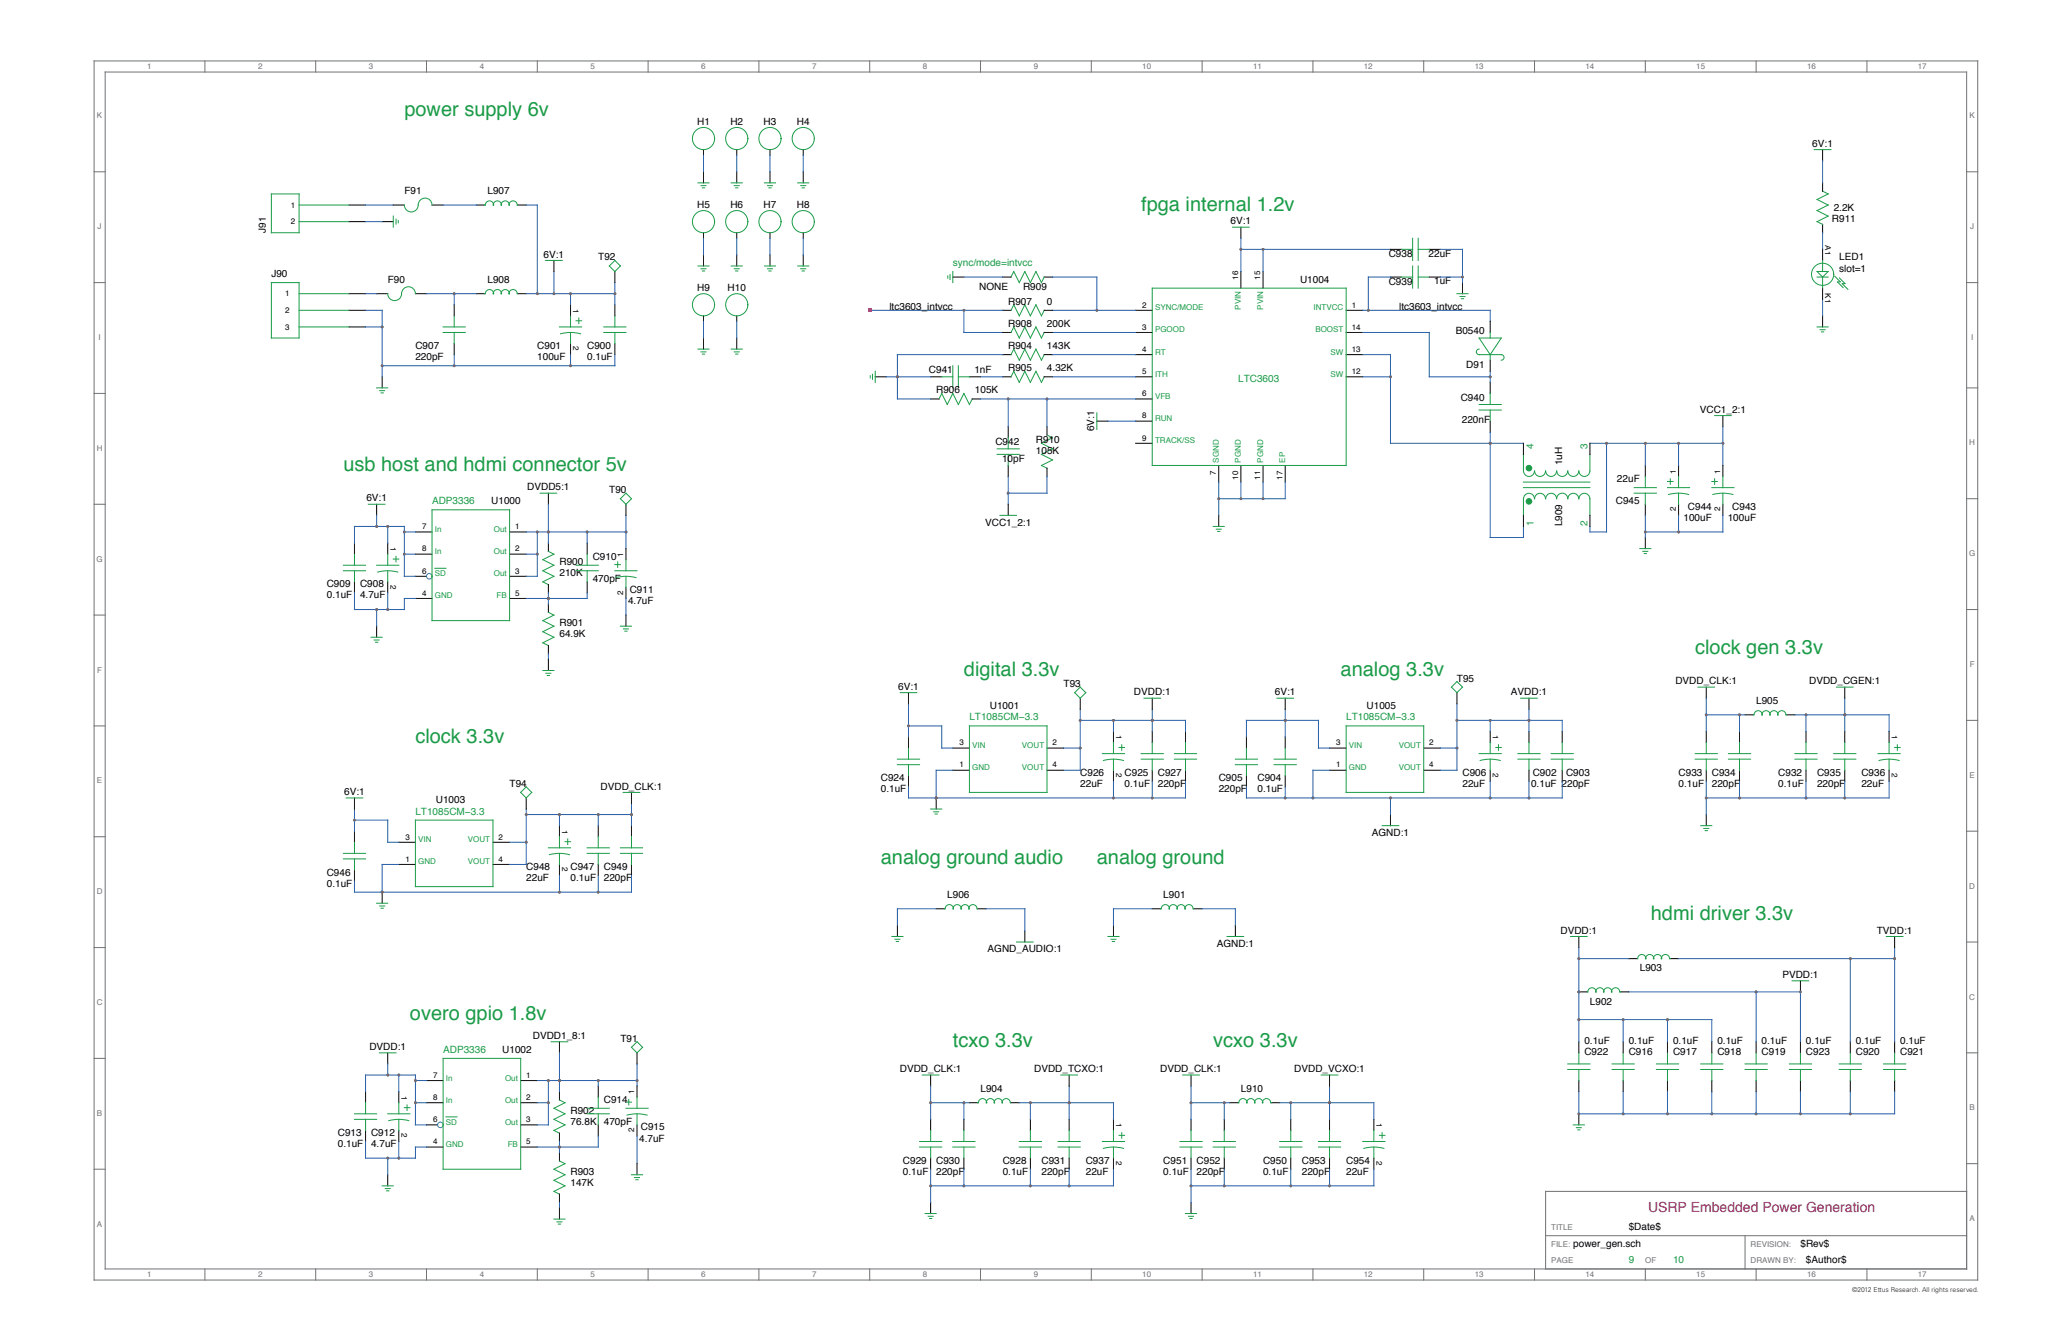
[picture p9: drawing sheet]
<svg xmlns="http://www.w3.org/2000/svg" width="432mm" height="279mm" viewBox="0 0 432 279" stroke-linecap="round" stroke-linejoin="round" font-family="sans-serif">
<defs><g id="words">
<g font-size="4.2" fill="#1a9b47">
<text x="84.3" y="24.2">power supply 6v</text>
<text x="237.8" y="43.9">fpga internal 1.2v</text>
<text x="71.6" y="98.1">usb host and hdmi connector 5v</text>
<text x="353.3" y="136.2">clock gen 3.3v</text>
<text x="200.9" y="140.9">digital 3.3v</text>
<text x="279.4" y="140.9">analog 3.3v</text>
<text x="86.6" y="154.7">clock 3.3v</text>
<text x="183.6" y="180.1">analog ground audio</text>
<text x="228.6" y="180.1">analog ground</text>
<text x="344" y="191.7">hdmi driver 3.3v</text>
<text x="85.4" y="212.4">overo gpio 1.8v</text>
<text x="198.6" y="218.2">tcxo 3.3v</text>
<text x="252.8" y="218.2">vcxo 3.3v</text>
</g>
<text font-size="2.9" fill="#ee1b29" x="343.4" y="252.5">USRP Embedded Power Generation</text>
<g font-size="2.1" fill="#000101">
<text x="145.3" y="25.9">H1</text>
<text x="152.2" y="25.9">H2</text>
<text x="159.1" y="25.9">H3</text>
<text x="166.1" y="25.9">H4</text>
<text x="377.7" y="30.6">6V:1</text>
<text x="84.3" y="40.4">F91</text>
<text x="101.6" y="40.4">L907</text>
<text x="145.3" y="43.3">H5</text>
<text x="152.2" y="43.3">H6</text>
<text x="159.1" y="43.3">H7</text>
<text x="166.1" y="43.3">H8</text>
<text x="256.5" y="46.8">6V:1</text>
<text x="381.8" y="46.2">R911</text>
<text x="382.1" y="43.9">2.2K</text>
<text x="55.4" y="48.5" transform="rotate(-90 55.4 48.5)">J91</text>
<text x="113.3" y="53.7">6V:1</text>
<text x="289.4" y="53.5">C938</text>
<text x="297.7" y="53.5">22uF</text>
<text x="56.6" y="57.7">J90</text>
<text x="80.8" y="58.9">F90</text>
<text x="101.6" y="58.9">L908</text>
<text x="124.7" y="54.3">T92</text>
<text x="270.9" y="58.9">U1004</text>
<text x="289.4" y="59.3">C939</text>
<text x="298.9" y="59.3">1uF</text>
<text x="383.3" y="54.3">LED1</text>
<text x="383.3" y="56.6">slot=1</text>
<text x="145.3" y="60.6">H9</text>
<text x="151.6" y="60.6">H10</text>
<text x="185.4" y="64.7">ltc3603_intvcc</text>
<text x="204.1" y="60.4">NONE</text>
<text x="210.1" y="63.5">R907</text>
<text x="213.2" y="60.4">R909</text>
<text x="218.2" y="63.5">0</text>
<text x="291.6" y="64.7">ltc3603_intvcc</text>
<text x="210.1" y="68.1">R908</text>
<text x="218.2" y="68.1">200K</text>
<text x="303.4" y="69.6">B0540</text>
<text x="86.6" y="72.7">C907</text>
<text x="86.6" y="75">220pF</text>
<text x="112" y="72.7">C901</text>
<text x="112" y="75">100uF</text>
<text x="122.4" y="72.7">C900</text>
<text x="122.4" y="75">0.1uF</text>
<text x="193.6" y="77.7">C941</text>
<text x="203.1" y="77.7">1nF</text>
<text x="210.1" y="72.7">R904</text>
<text x="210.1" y="77.4">R905</text>
<text x="218.2" y="72.7">143K</text>
<text x="218.2" y="77.4">4.32K</text>
<text x="305.6" y="76.6">D91</text>
<text x="195.1" y="82">R906</text>
<text x="203.2" y="82">105K</text>
<text x="304.4" y="83.5">C940</text>
<text x="228" y="89.9" transform="rotate(-90 228 89.9)">6V:1</text>
<text x="304.6" y="88.1">220nF</text>
<text x="354.2" y="86">VCC1_2:1</text>
<text x="207.4" y="92.8">C942</text>
<text x="215.9" y="92.4">R910</text>
<text x="215.9" y="94.7">105K</text>
<text x="208.8" y="96.2">10pF</text>
<text x="325.6" y="97" transform="rotate(-90 325.6 97)">1uH</text>
<text x="337" y="100.4">22uF</text>
<text x="76.3" y="104.5">6V:1</text>
<text x="102.4" y="105.1">U1000</text>
<text x="109.9" y="102.2">DVDD5:1</text>
<text x="127" y="102.8">T90</text>
<text x="336.7" y="105.1">C945</text>
<text x="351.8" y="106.2">C944</text>
<text x="361" y="106.2">C943</text>
<text x="205.3" y="109.5">VCC1_2:1</text>
<text x="325.6" y="109.7" transform="rotate(-90 325.6 109.7)">L909</text>
<text x="350.8" y="108.5">100uF</text>
<text x="360.1" y="108.5">100uF</text>
<text x="116.6" y="117.8">R900</text>
<text x="123.5" y="116.6">C910</text>
<text x="68.1" y="122.4">C909</text>
<text x="68.1" y="124.7">0.1uF</text>
<text x="75" y="122.4">C908</text>
<text x="75" y="124.7">4.7uF</text>
<text x="116.6" y="120.1">210K</text>
<text x="123.5" y="121.2">470pF</text>
<text x="130.9" y="125.8">4.7uF</text>
<text x="131.2" y="123.5">C911</text>
<text x="116.6" y="130.5">R901</text>
<text x="116.6" y="132.8">64.9K</text>
<text x="187.2" y="143.7">6V:1</text>
<text x="221.7" y="143.2">T93</text>
<text x="303.6" y="142">T95</text>
<text x="349.2" y="142.6">DVDD_CLK:1</text>
<text x="377" y="142.6">DVDD_CGEN:1</text>
<text x="206.3" y="147.8">U1001</text>
<text x="236.3" y="144.9">DVDD:1</text>
<text x="265.7" y="144.9">6V:1</text>
<text x="284.8" y="147.8">U1005</text>
<text x="314.9" y="144.9">AVDD:1</text>
<text x="366" y="146.6">L905</text>
<text x="225.1" y="161.6">C926</text>
<text x="234.4" y="161.6">C925</text>
<text x="241.3" y="161.6">C927</text>
<text x="304.8" y="161.6">C906</text>
<text x="319.4" y="161.6">C902</text>
<text x="326.4" y="161.6">C903</text>
<text x="349.8" y="161.6">C933</text>
<text x="356.7" y="161.6">C934</text>
<text x="370.6" y="161.6">C932</text>
<text x="378.7" y="161.6">C935</text>
<text x="387.9" y="161.6">C936</text>
<text x="71.7" y="165.7">6V:1</text>
<text x="90.8" y="167.4">U1003</text>
<text x="106.2" y="163.9">T94</text>
<text x="125.2" y="164.5">DVDD_CLK:1</text>
<text x="183.6" y="162.8">C924</text>
<text x="183.6" y="165.1">0.1uF</text>
<text x="225.1" y="163.9">22uF</text>
<text x="234.4" y="163.9">0.1uF</text>
<text x="241.3" y="163.9">220pF</text>
<text x="254" y="162.8">C905</text>
<text x="254" y="165.1">220pF</text>
<text x="262.1" y="162.8">C904</text>
<text x="262.1" y="165.1">0.1uF</text>
<text x="304.8" y="163.9">22uF</text>
<text x="319.1" y="163.9">0.1uF 220pF</text>
<text x="349.8" y="163.9">0.1uF</text>
<text x="356.7" y="163.9">220pF</text>
<text x="370.6" y="163.9">0.1uF</text>
<text x="378.7" y="163.9">220pF</text>
<text x="387.9" y="163.9">22uF</text>
<text x="285.9" y="174.1">AGND:1</text>
<text x="68.1" y="182.4">C946</text>
<text x="68.1" y="184.7">0.1uF</text>
<text x="109.7" y="181.3">C948</text>
<text x="109.7" y="183.6">22uF</text>
<text x="118.9" y="181.3">C947</text>
<text x="118.9" y="183.6">0.1uF</text>
<text x="125.8" y="181.3">C949</text>
<text x="125.8" y="183.6">220pF</text>
<text x="197.4" y="187">L906</text>
<text x="242.4" y="187">L901</text>
<text x="253.6" y="197.3">AGND:1</text>
<text x="325.2" y="194.5">DVDD:1</text>
<text x="391.1" y="194.5">TVDD:1</text>
<text x="205.8" y="198.4">AGND_AUDIO:1</text>
<text x="341.7" y="202.4">L903</text>
<text x="371.4" y="203.8">PVDD:1</text>
<text x="331.3" y="209.3">L902</text>
<text x="77" y="218.8">DVDD:1</text>
<text x="104.7" y="219.4">U1002</text>
<text x="111" y="216.5">DVDD1_8:1</text>
<text x="129.3" y="217.1">T91</text>
<text x="330.2" y="219.8">C922</text>
<text x="330.2" y="217.4">0.1uF</text>
<text x="339.4" y="219.8">C916</text>
<text x="339.4" y="217.4">0.1uF</text>
<text x="348.7" y="219.8">C917</text>
<text x="348.7" y="217.4">0.1uF</text>
<text x="357.9" y="219.8">C918</text>
<text x="357.9" y="217.4">0.1uF</text>
<text x="367.1" y="219.8">C919</text>
<text x="367.1" y="217.4">0.1uF</text>
<text x="376.4" y="219.8">C923</text>
<text x="376.4" y="217.4">0.1uF</text>
<text x="386.8" y="219.8">C920</text>
<text x="386.8" y="217.4">0.1uF</text>
<text x="396" y="219.8">C921</text>
<text x="396" y="217.4">0.1uF</text>
<text x="187.5" y="223.4">DVDD_CLK:1</text>
<text x="204.3" y="227.4">L904</text>
<text x="215.5" y="223.4">DVDD_TCXO:1</text>
<text x="241.8" y="223.4">DVDD_CLK:1</text>
<text x="258.6" y="227.4">L910</text>
<text x="269.7" y="223.4">DVDD_VCXO:1</text>
<text x="118.9" y="232.1">R902</text>
<text x="125.8" y="229.8">C914</text>
<text x="70.4" y="236.7">C913</text>
<text x="70.4" y="239">0.1uF</text>
<text x="77.3" y="236.7">C912</text>
<text x="77.3" y="239">4.7uF</text>
<text x="118.9" y="234.4">76.8K</text>
<text x="125.8" y="234.4">470pF</text>
<text x="133.2" y="237.8">4.7uF</text>
<text x="133.5" y="235.5">C915</text>
<text x="118.9" y="244.8">R903</text>
<text x="188.2" y="242.5">C929</text>
<text x="188.2" y="244.8">0.1uF</text>
<text x="195.1" y="242.5">C930</text>
<text x="195.1" y="244.8">220pF</text>
<text x="209" y="242.5">C928</text>
<text x="209" y="244.8">0.1uF</text>
<text x="217" y="242.5">C931</text>
<text x="217" y="244.8">220pF</text>
<text x="226.3" y="242.5">C937</text>
<text x="226.3" y="244.8">22uF</text>
<text x="242.4" y="242.5">C951</text>
<text x="242.4" y="244.8">0.1uF</text>
<text x="249.4" y="242.5">C952</text>
<text x="249.4" y="244.8">220pF</text>
<text x="263.2" y="242.5">C950</text>
<text x="263.2" y="244.8">0.1uF</text>
<text x="271.3" y="242.5">C953</text>
<text x="271.3" y="244.8">220pF</text>
<text x="280.5" y="242.5">C954</text>
<text x="280.5" y="244.8">22uF</text>
<text x="118.9" y="247.1">147K</text>
<text x="339.4" y="256.3">$Date$</text>
<text x="327.9" y="259.8">power_gen.sch</text>
<text x="375.2" y="259.8">$Rev$</text>
<text x="376.4" y="263.2">$Author$</text>
</g>
<g font-size="2.1" fill="#1a9b47">
<text x="198.6" y="55.4">sync/mode=intvcc</text>
<text x="258" y="79.7">LTC3603</text>
<text x="319.6" y="93.6" transform="rotate(-90 319.6 93.6)">4</text>
<text x="330.8" y="93.6" transform="rotate(-90 330.8 93.6)">3</text>
<text x="90" y="105.1">ADP3336</text>
<text x="319.6" y="109.6" transform="rotate(-90 319.6 109.6)">1</text>
<text x="330.8" y="109.6" transform="rotate(-90 330.8 109.6)">2</text>
<text x="202" y="150.1">LT1085CM−3.3</text>
<text x="280.5" y="150.1">LT1085CM−3.3</text>
<text x="86.6" y="169.7">LT1085CM−3.3</text>
<text x="92.3" y="219.4">ADP3336</text>
<text x="339.4" y="263.2">9</text>
<text x="348.7" y="263.2">10</text>
</g>
<g font-size="1.7" fill="#6e7374">
<text x="30.7" y="14.3">1</text>
<text x="53.8" y="14.3">2</text>
<text x="76.9" y="14.3">3</text>
<text x="100" y="14.3">4</text>
<text x="123.1" y="14.3">5</text>
<text x="146.1" y="14.3">6</text>
<text x="169.2" y="14.3">7</text>
<text x="192.3" y="14.3">8</text>
<text x="215.4" y="14.3">9</text>
<text x="238" y="14.3">10</text>
<text x="261.1" y="14.3">11</text>
<text x="284.2" y="14.3">12</text>
<text x="307.3" y="14.3">13</text>
<text x="330.4" y="14.3">14</text>
<text x="353.5" y="14.3">15</text>
<text x="376.6" y="14.3">16</text>
<text x="399.7" y="14.3">17</text>
<text x="20.2" y="24.7">K</text>
<text x="410.4" y="24.7">K</text>
<text x="20.3" y="47.8">J</text>
<text x="410.6" y="47.8">J</text>
<text x="20.5" y="70.9">I</text>
<text x="410.8" y="70.9">I</text>
<text x="20.2" y="94">H</text>
<text x="410.4" y="92.8">H</text>
<text x="20.1" y="117.1">G</text>
<text x="410.4" y="115.9">G</text>
<text x="20.3" y="140.1">F</text>
<text x="410.5" y="139">F</text>
<text x="20.2" y="163.2">E</text>
<text x="410.4" y="162.1">E</text>
<text x="410.4" y="185.2">D</text>
<text x="20.2" y="186.3">D</text>
<text x="20.2" y="209.4">C</text>
<text x="410.4" y="208.3">C</text>
<text x="20.2" y="232.5">B</text>
<text x="410.4" y="231.4">B</text>
<text x="20.2" y="255.6">A</text>
<text x="323.3" y="256.3">TITLE</text>
<text x="410.4" y="254.4">A</text>
<text x="323.3" y="259.8">FILE:</text>
<text x="323.3" y="263.2">PAGE</text>
<text x="342.9" y="263.2">OF</text>
<text x="364.8" y="259.8">REVISION:</text>
<text x="364.8" y="263.2">DRAWN BY:</text>
<text x="30.7" y="266">1</text>
<text x="53.8" y="266">2</text>
<text x="76.9" y="266">3</text>
<text x="100" y="266">4</text>
<text x="123.1" y="266">5</text>
<text x="146.1" y="266">6</text>
<text x="169.2" y="266">7</text>
<text x="192.3" y="266">8</text>
<text x="215.4" y="266">9</text>
<text x="238" y="266">10</text>
<text x="261.1" y="266">11</text>
<text x="284.2" y="266">12</text>
<text x="307.3" y="266">13</text>
<text x="330.4" y="266">14</text>
<text x="353.5" y="266">15</text>
<text x="376.6" y="266">16</text>
<text x="399.7" y="266">17</text>
</g>
<g font-size="1.7" fill="#000101">
<text x="60.6" y="46.8">2</text>
<text x="60.6" y="43.3">1</text>
<text x="380.3" y="51.1" transform="rotate(90 380.3 51.1)">A1</text>
<text x="258" y="58.3" transform="rotate(-90 258 58.3)">16</text>
<text x="262.6" y="58.3" transform="rotate(-90 262.6 58.3)">15</text>
<text x="59.4" y="65.2">2</text>
<text x="59.4" y="61.8">1</text>
<text x="119.5" y="64.3" transform="rotate(90 119.5 64.3)">1</text>
<text x="238" y="64.1">2</text>
<text x="281.7" y="64.1">1</text>
<text x="380.3" y="61.1" transform="rotate(90 380.3 61.1)">K1</text>
<text x="59.4" y="68.7">3</text>
<text x="238" y="68.7">3</text>
<text x="281.7" y="68.7">14</text>
<text x="119.5" y="72.2" transform="rotate(90 119.5 72.2)">2</text>
<text x="238" y="73.3">4</text>
<text x="238" y="77.9">5</text>
<text x="281.7" y="73.3">13</text>
<text x="281.7" y="77.9">12</text>
<text x="238" y="82.6">6</text>
<text x="238" y="87.2">8</text>
<text x="238" y="91.8">9</text>
<text x="253.4" y="99.1" transform="rotate(-90 253.4 99.1)">7</text>
<text x="258" y="100" transform="rotate(-90 258 100)">10</text>
<text x="262.6" y="100" transform="rotate(-90 262.6 100)">11</text>
<text x="267.3" y="100" transform="rotate(-90 267.3 100)">17</text>
<text x="349.2" y="98.7" transform="rotate(-90 349.2 98.7)">1</text>
<text x="358.5" y="98.7" transform="rotate(-90 358.5 98.7)">1</text>
<text x="349.2" y="106.6" transform="rotate(-90 349.2 106.6)">2</text>
<text x="358.5" y="106.6" transform="rotate(-90 358.5 106.6)">2</text>
<text x="81.4" y="114" transform="rotate(90 81.4 114)">1</text>
<text x="88" y="110.3">7</text>
<text x="107.4" y="110.3">1</text>
<text x="88" y="114.9">8</text>
<text x="88" y="119.5">6</text>
<text x="107.4" y="114.9">2</text>
<text x="107.4" y="119.5">3</text>
<text x="129.9" y="116" transform="rotate(-90 129.9 116)">1</text>
<text x="81.4" y="121.8" transform="rotate(90 81.4 121.8)">2</text>
<text x="88" y="124.1">4</text>
<text x="107.4" y="124.1">5</text>
<text x="129.9" y="123.9" transform="rotate(-90 129.9 123.9)">2</text>
<text x="199.9" y="155.3">3</text>
<text x="219.3" y="155.3">2</text>
<text x="232.6" y="153.2" transform="rotate(90 232.6 153.2)">1</text>
<text x="278.5" y="155.3">3</text>
<text x="297.9" y="155.3">2</text>
<text x="311.1" y="153.2" transform="rotate(90 311.1 153.2)">1</text>
<text x="394.3" y="153.2" transform="rotate(90 394.3 153.2)">1</text>
<text x="199.9" y="159.9">1</text>
<text x="219.3" y="159.9">4</text>
<text x="232.6" y="161.1" transform="rotate(90 232.6 161.1)">2</text>
<text x="278.5" y="159.9">1</text>
<text x="297.9" y="159.9">4</text>
<text x="311.1" y="161.1" transform="rotate(90 311.1 161.1)">2</text>
<text x="394.3" y="161.1" transform="rotate(90 394.3 161.1)">2</text>
<text x="117.2" y="172.8" transform="rotate(90 117.2 172.8)">1</text>
<text x="84.5" y="174.9">3</text>
<text x="84.5" y="179.5">1</text>
<text x="103.9" y="174.9">2</text>
<text x="103.9" y="179.5">4</text>
<text x="117.2" y="180.7" transform="rotate(90 117.2 180.7)">2</text>
<text x="90.3" y="224.6">7</text>
<text x="109.7" y="224.6">1</text>
<text x="83.7" y="228.3" transform="rotate(90 83.7 228.3)">1</text>
<text x="90.3" y="229.2">8</text>
<text x="90.3" y="233.8">6</text>
<text x="109.7" y="229.2">2</text>
<text x="109.7" y="233.8">3</text>
<text x="132.2" y="228" transform="rotate(-90 132.2 228)">1</text>
<text x="83.7" y="236.1" transform="rotate(90 83.7 236.1)">2</text>
<text x="90.3" y="238.4">4</text>
<text x="109.7" y="238.4">5</text>
<text x="132.2" y="235.9" transform="rotate(-90 132.2 235.9)">2</text>
<text x="232.6" y="234" transform="rotate(90 232.6 234)">1</text>
<text x="286.9" y="234" transform="rotate(90 286.9 234)">1</text>
<text x="232.6" y="241.9" transform="rotate(90 232.6 241.9)">2</text>
<text x="286.9" y="241.9" transform="rotate(90 286.9 241.9)">2</text>
</g>
<g font-size="1.7" fill="#1a9b47">
<text x="240.7" y="64.7">SYNC/MODE</text>
<text x="258.6" y="64.5" transform="rotate(-90 258.6 64.5)">PVIN</text>
<text x="263.2" y="64.5" transform="rotate(-90 263.2 64.5)">PVIN</text>
<text x="273.8" y="64.7">INTVCC</text>
<text x="240.7" y="69.3">PGOOD</text>
<text x="274.1" y="69.3">BOOST</text>
<text x="240.7" y="73.9">RT</text>
<text x="277.3" y="73.9">SW</text>
<text x="240.7" y="78.5">ITH</text>
<text x="240.7" y="83.1">VFB</text>
<text x="277.3" y="78.5">SW</text>
<text x="240.7" y="87.7">RUN</text>
<text x="240.7" y="92.4">TRACK/SS</text>
<text x="254" y="96.4" transform="rotate(-90 254 96.4)">SGND</text>
<text x="258.6" y="96.4" transform="rotate(-90 258.6 96.4)">PGND</text>
<text x="263.2" y="96.4" transform="rotate(-90 263.2 96.4)">PGND</text>
<text x="267.8" y="96.4" transform="rotate(-90 267.8 96.4)">EP</text>
<text x="90.6" y="110.8">In</text>
<text x="102.9" y="110.8">Out</text>
<text x="90.6" y="115.5">In</text>
<text x="102.9" y="115.5">Out</text>
<text x="90.6" y="124.7">GND</text>
<text x="90.6" y="120.1">SD</text>
<text x="102.9" y="120.1">Out</text>
<text x="103.5" y="124.7">FB</text>
<text x="202.6" y="155.9">VIN</text>
<text x="213" y="155.9">VOUT</text>
<text x="281.1" y="155.9">VIN</text>
<text x="291.5" y="155.9">VOUT</text>
<text x="202.6" y="160.5">GND</text>
<text x="213" y="160.5">VOUT</text>
<text x="281.1" y="160.5">GND</text>
<text x="291.5" y="160.5">VOUT</text>
<text x="87.1" y="175.5">VIN</text>
<text x="97.5" y="175.5">VOUT</text>
<text x="87.1" y="180.1">GND</text>
<text x="97.5" y="180.1">VOUT</text>
<text x="92.9" y="225.1">In</text>
<text x="105.2" y="225.1">Out</text>
<text x="92.9" y="229.8">In</text>
<text x="105.2" y="229.8">Out</text>
<text x="92.9" y="239">GND</text>
<text x="92.9" y="234.4">SD</text>
<text x="105.2" y="234.4">Out</text>
<text x="105.8" y="239">FB</text>
</g>
<text font-size="1.4" fill="#231f20" x="386" y="269.1">©2012 Ettus Research. All rights reserved.</text>
</g></defs>
<g fill="none" stroke="#000101" stroke-width=".21">
<path d="M115.4 54.3v2.3M72.7 64.7h3.5M72.7 61.2h3.5M72.7 68.1h3.5M78.5 61.2h2.3M79.6 78.5v2.3M86.6 61.2h2.3M94.7 63.5v2.3M94.7 71.6v2.3M118.9 63.5v2.3M118.9 71.6v2.3M128.1 63.5v2.3"/>
<path d="M128.1 71.6v2.3M73.9 113.1v2.4M78.5 105.1v2.3M80.8 113.1v2.4M86.6 110.8h3.4M86.6 115.5h3.4M106.2 110.8h3.5M106.2 115.5h3.5M114.3 102.8v2.3M114.3 113.1v1.8M122.4 113.1v2.4M130.4 114.3v2.3"/>
<path d="M73.9 121.2v2.3M78.5 130.5v2.3M80.8 121.2v2.3M86.6 120.1h2.3M86.6 124.7h3.4M106.2 120.1h3.5M106.2 124.7h3.5M114.3 121.8v1.7M114.3 125.8v1.8M114.3 134.5v1.7M114.3 137.4v2.3M122.4 121.2v2.3"/>
<path d="M130.4 122.4v2.3M130.4 128.2v2.3M259.8 153.6v2.3M267.8 153.6v2.3M310.6 152.4v2.3M318.6 145.5v2.3M318.6 152.4v2.3M325.6 152.4v2.3M259.8 161.6v2.3M267.8 161.6v2.3M310.6 160.5v2.3M318.6 160.5v2.3"/>
<path d="M325.6 160.5v2.3M232 192.8v2.3M240.1 189.3h1.8M248.8 189.3h1.7M257.4 192.8v2.3M329 195.1v2.3M80.8 219.4v2.3M116.6 217.1v2.3M329 206.7h1.8M329 217.1v2.3M337.7 206.7h1.7M338.3 217.1v2.3"/>
<path d="M347.5 217.1v2.3M356.7 217.1v2.3M366 217.1v2.3M385.6 217.1v2.3M394.8 217.1v2.3M76.2 227.4v2.4M76.2 235.5v2.3M83.1 227.4v2.4M83.1 235.5v2.3M88.9 225.1h3.4M88.9 229.8h3.4M88.9 239h3.4"/>
<path d="M88.9 234.4h2.3M108.5 225.1h3.5M108.5 229.8h3.5M108.5 234.4h3.5M108.5 239h3.5M116.6 227.4v1.8M116.6 236.1v1.7M124.7 226.3v2.3M124.7 234.4v2.3M132.8 226.3v2.3M132.8 234.4v2.3M329 225.1v2.3"/>
<path d="M338.3 225.1v2.3M347.5 225.1v2.3M356.7 225.1v2.3M366 225.1v2.3M385.6 225.1v2.3M394.8 225.1v2.3M80.8 244.8v2.3M116.6 240.1v1.8M116.6 248.8v1.7M116.6 251.7v2.3M132.8 242.5v2.3"/>
</g>
<g fill="none" stroke="#1a9b47" stroke-width=".21">
<path d="M56.6 58.9h5.7v11.5h-5.7zM113.7 54.3h3.5M62.3 61.2h10.4M62.3 64.7h10.4M62.3 68.1h10.4M80.8 61.2a1.44 1.44 0 0 0 1.4 1.4 1.44 1.44 0 0 0 1.5-1.4 1.44 1.44 0 0 1 1.4-1.5 1.44 1.44 0 0 1 1.5 1.5M92.3 68.1h4.7M92.3 69.3h4.7M94.7 65.8v2.3M94.7 69.3v2.3M116.6 68.1h4.6M116.8 69.5a8.1 8.1 0 0 1 4.2 0"/>
<path d="M118.9 65.8v2.3M118.9 69.3v2.3M120.1 66.8h1.1M120.6 66.3v1.1M125.8 68.1h4.6M125.8 69.3h4.6M128.1 65.8v2.3M128.1 69.3v2.3M78.5 80.8h2.3M79.1 81.4h1.1M79.4 81.9h.5M71.6 117.8h4.6"/>
<path d="M71.6 118.9h4.6M73.9 115.5v2.3M73.9 118.9v2.3M76.8 105.1h3.4M78.5 117.8h4.6M78.7 119.2a8.1 8.1 0 0 1 4.2 0M80.8 115.5v2.3M80.8 118.9v2.3M82 116.5h1.1M82.5 115.9v1.2M90 106.2h16.2v23.1h-16.2zM90.6 118.4h2.3"/>
<path d="M112.5 102.8h3.5M114.3 114.9l1.1 .6-2.3 1.1 2.3 1.2-2.3 1.1 2.3 1.2-2.3 1.1 1.2 .6M120.1 117.8h4.6M120.1 118.9h4.6M122.4 115.5v2.3M122.4 118.9v2.3M128.1 118.9h4.7M128.1 117.6h1.2M128.7 117.1v1.1M130.4 116.6v2.3M77.3 132.8h2.3M78 133.3h1"/>
<path d="M78.3 133.8h.4M113.1 139.7h2.3M114.3 127.6l1.1 .6-2.3 1.1 2.3 1.2-2.3 1.1 2.3 1.2-2.3 1.1 1.2 .6M128.4 120.3a8.1 8.1 0 0 1 4.1 0M129.3 130.5h2.3M129.9 131h1.1M130.2 131.5h.5M130.4 120.1v2.3M113.8 140.3h1M114.1 140.7h.4M257.4 158.2h4.7M257.4 159.3h4.7"/>
<path d="M259.8 155.9v2.3M259.8 159.3v2.3M265.5 158.2h4.6M265.5 159.3h4.6M267.8 155.9v2.3M267.8 159.3v2.3M308.2 157h4.7M308.5 158.4a8.1 8.1 0 0 1 4.1 0M310.6 154.7v2.3M310.6 158.2v2.3M311.7 155.7h1.2M312.3 155.2v1.1"/>
<path d="M316.3 157h4.6M316.3 158.2h4.6M316.9 145.5h3.5M318.6 154.7v2.3M318.6 158.2v2.3M323.3 157h4.6M323.3 158.2h4.6M325.6 154.7v2.3M325.6 158.2v2.3M230.9 195.1h2.3M231.5 195.7h1.1M231.8 196.2h.5"/>
<path d="M241.9 189.3h.1a.84 .84 0 0 1 .9-.8 .84 .84 0 0 1 .8 .9 .82 .82 0 0 1 .8-.9 .82 .82 0 0 1 .8 .9 .82 .82 0 0 1 .8-.9 .82 .82 0 0 1 .9 .9 .84 .84 0 0 1 .8-.9 .84 .84 0 0 1 .8 .8h.2M255.7 195.1h3.5M327.3 195.1h3.5M79.1 219.4h3.4M114.9 217.1h3.4M329 219.4v2.3M330.8 206.7h.1a.84 .84 0 0 1 .9-.9 .84 .84 0 0 1 .8 .9 .82 .82 0 0 1 .8-.9 .82 .82 0 0 1 .8 .9 .82 .82 0 0 1 .8-.9 .82 .82 0 0 1 .9 .9 .85 .85 0 0 1 .8-.9 .85 .85 0 0 1 .8 .9h.2M338.3 219.4v2.3M347.5 219.4v2.3M356.7 219.4v2.3M366 219.4v2.3M385.6 219.4v2.3"/>
<path d="M394.8 219.4v2.3M73.9 232.1h4.6M73.9 233.2h4.6M76.2 229.8v2.3M76.2 233.2v2.3M80.8 232.1h4.6M81 233.5a8.1 8.1 0 0 1 4.2 0M83.1 229.8v2.3M83.1 233.2v2.3M84.3 230.8h1.1M84.8 230.2v1.2M92.3 220.5h16.2v23.1h-16.2z"/>
<path d="M92.9 232.7h2.3M116.6 229.2l1.1 .6-2.3 1.1 2.3 1.2-2.3 1.1 2.3 1.2-2.3 1.1 1.2 .6M122.4 232.1h4.6M122.4 230.9h4.6M124.7 228.6v2.3M124.7 232.1v2.3M130.4 229.6h1.2M130.4 230.9h4.7M130.7 232.3a8.1 8.1 0 0 1 4.1 0M131 229.1v1.1M132.8 228.6v2.3M132.8 232.1v2.3"/>
<path d="M326.7 222.8h4.6M326.7 221.7h4.6M329 222.8v2.3M336 222.8h4.6M336 221.7h4.6M338.3 222.8v2.3M345.2 222.8h4.6M345.2 221.7h4.6M347.5 222.8v2.3M354.4 222.8h4.6M354.4 221.7h4.6M356.7 222.8v2.3"/>
<path d="M363.7 222.8h4.6M363.7 221.7h4.6M366 222.8v2.3M383.3 222.8h4.6M383.3 221.7h4.6M385.6 222.8v2.3M392.5 222.8h4.6M392.5 221.7h4.6M394.8 222.8v2.3M79.6 247.1h2.4M80.3 247.6h1M80.6 248.1h.4"/>
<path d="M115.4 254h2.3M116.1 254.6h1M116.4 255h.4M116.6 241.9l1.1 .6-2.3 1.1 2.3 1.2-2.3 1.1 2.3 1.2-2.3 1.1 1.2 .6M131.6 244.8h2.3M132.2 245.3h1.1M132.5 245.8h.5"/>
</g>
<g fill="none" stroke="#255dab" stroke-width=".21">
<path d="M115.4 56.6v4.6M128.1 58.9v4.6M76.2 64.7h3.4v13.8M76.2 68.1h3.4M94.7 61.2v2.3M94.7 73.9v2.3M118.9 61.2v2.3M118.9 73.9v2.3M128.1 73.9v2.3h-48.5M73.9 113.1v-3.4h10.4v10.4h2.3M78.5 107.4v2.3M80.8 109.7v3.4"/>
<path d="M84.3 115.5h2.3M84.3 110.8h2.3M109.7 110.8h20.7M109.7 115.5h2.3M112 110.8v9.3h-2.3M114.3 105.1v8M130.4 107.4v6.9M73.9 123.5v3.5h10.4v-2.3h2.3M78.5 127v3.5M80.8 123.5v3.5M114.3 123.5v2.3M114.3 136.2v1.2"/>
<path d="M122.4 123.5v1.2h-12.7M130.4 124.7v3.5M232 189.3h8.1M250.5 189.3h6.9v3.5M116.6 219.4v8M76.2 227.4v-3.4h10.4v10.4h2.3M76.2 237.8v3.5h10.4v-2.3h2.3M80.8 221.7v2.3M83.1 224v3.4M83.1 237.8v3.5M86.6 229.8h2.3M86.6 225.1h2.3"/>
<path d="M112 229.8h2.3M112 225.1h20.8M114.3 225.1v9.3h-2.3M116.6 237.8v2.3M124.7 236.7v2.3h-12.7M132.8 221.7v4.6M132.8 236.7v5.8M329 227.4v4.7h65.8v-4.7M338.3 227.4v4.7M347.5 227.4v4.7M356.7 227.4v4.7M366 227.4v4.7"/>
<path d="M385.6 227.4v4.7M80.8 241.3v3.5M116.6 250.5v1.2"/>
</g>
<g fill="none" stroke="#6e7374" stroke-width=".21">
<path d="M19.6 12.7h392.6v254h-392.6zM21.9 15h387.9v249.4h-387.9zM42.7 12.7v2.3M65.8 12.7v2.3M88.9 12.7v2.3M112 12.7v2.3M135.1 12.7v2.3M158.2 12.7v2.3M181.2 12.7v2.3M204.3 12.7v2.3M227.4 12.7v2.3M250.5 12.7v2.3"/>
<path d="M273.6 12.7v2.3M296.7 12.7v2.3M319.8 12.7v2.3M342.9 12.7v2.3M366 12.7v2.3M389.1 12.7v2.3M19.6 35.8h2.3M409.8 35.8h2.4M19.6 58.9h2.3M409.8 58.9h2.4M19.6 82h2.3M409.8 80.8h2.4"/>
<path d="M19.6 105.1h2.3M409.8 103.9h2.4M19.6 128.2h2.3M409.8 127h2.4M19.6 151.2h2.3M409.8 150.1h2.4M19.6 174.3h2.3M409.8 173.2h2.4M19.6 197.4h2.3M409.8 196.3h2.4M409.8 219.4h2.4M19.6 220.5h2.3"/>
<path d="M19.6 243.6h2.3M322.1 257.5h87.7M363.7 257.5v6.9M409.8 242.5h2.4M409.8 248.2h-87.7v16.2M42.7 264.4v2.3M65.8 264.4v2.3M88.9 264.4v2.3M112 264.4v2.3M135.1 264.4v2.3M158.2 264.4v2.3M181.2 264.4v2.3"/>
<path d="M204.3 264.4v2.3M227.4 264.4v2.3M250.5 264.4v2.3M273.6 264.4v2.3M296.7 264.4v2.3M319.8 264.4v2.3M342.9 264.4v2.3M366 264.4v2.3M389.1 264.4v2.3"/>
</g>
<g fill="none" stroke="#1e999c" stroke-width=".21">
<circle cx="89.5" cy="120.1" r=".58"/>
<circle cx="91.8" cy="234.4" r=".58"/>
</g>
<circle cx="329" cy="206.7" r=".29" fill="#7454a2"/>
<g fill="none" stroke="#000101" stroke-width=".21">
<path d="M128.1 56.6v2.3M130.4 105.1v2.3M189.3 144.3v2.3M189.3 153.6v2.3M198.6 155.9h3.4M218.2 155.9h3.5M225.1 145.5v2.3M232 152.4v2.3M240.1 145.5v2.3M240.1 152.4v2.3M247.1 152.4v2.3M189.3 161.6v2.3"/>
<path d="M195.1 166.3v2.3M198.6 160.5h3.4M218.2 160.5h3.5M232 160.5v2.3M240.1 160.5v2.3M247.1 160.5v2.3M339.4 199.7h1.7M348.1 199.7h1.7M394.8 195.1v2.3M132.8 219.4v2.3M375.2 204.4v2.3M375.2 217.1v2.3"/>
<path d="M329 232.1v2.3M375.2 225.1v2.3"/>
</g>
<g fill="none" stroke="#1a9b47" stroke-width=".21">
<path d="M128.1 54.3l1.2 1.1-1.2 1.2-1.1-1.2zM130.4 102.8l1.2 1.1-1.2 1.2-1.1-1.2zM187 158.2h4.6M187 159.3h4.6M187.6 144.3h3.5M189.3 155.9v2.3M189.3 159.3v2.3M202 151.2h16.2v13.9h-16.2zM224 144.3l1.1-1.1 1.2 1.1-1.2 1.2zM229.7 157h4.7M230 158.4a8.1 8.1 0 0 1 4.1 0M232 154.7v2.3"/>
<path d="M232 158.2v2.3M233.2 155.7h1.2M233.8 155.2v1.1M237.8 158.2h4.6M237.8 157h4.6M238.4 145.5h3.5M240.1 154.7v2.3M240.1 158.2v2.3M244.7 158.2h4.7M244.7 157h4.7M247.1 154.7v2.3M247.1 158.2v2.3"/>
<path d="M193.9 168.6h2.4M194.6 169.1h1M194.9 169.6h.4M341.1 199.7h.2a.85 .85 0 0 1 .9-.8 .85 .85 0 0 1 .8 .9 .82 .82 0 0 1 .8-.9 .82 .82 0 0 1 .8 .9 .82 .82 0 0 1 .8-.9 .82 .82 0 0 1 .9 .9 .84 .84 0 0 1 .8-.9 .84 .84 0 0 1 .8 .8h.2M393.1 195.1h3.5M131.6 218.2l1.2-1.1 1.1 1.1-1.1 1.2zM373.5 204.4h3.4M375.2 219.4v2.3M327.9 234.4h2.3M328.5 234.9h1M328.8 235.4h.5M372.9 222.8h4.6"/>
<path d="M372.9 221.7h4.6M375.2 222.8v2.3"/>
</g>
<g fill="none" stroke="#255dab" stroke-width=".21">
<path d="M189.3 151.2h7v4.7h2.3M189.3 146.6v7M221.7 155.9h3.4M225.1 150.1h22v2.3M225.1 147.8v12.7h-3.4M240.1 147.8v4.6M198.6 160.5h-3.5v5.8M232 162.8v3.5M240.1 162.8v3.5M247.1 162.8v3.5h-57.8v-2.4M329 197.4v19.7M329 199.7h10.4"/>
<path d="M349.8 199.7h45M385.6 199.7v17.4M394.8 197.4v19.7M329 212.4h27.7v4.7M338.3 212.4v4.7M339.4 206.7h35.8v10.4M347.5 212.4v4.7M366 206.7v10.4M375.2 227.4v4.7"/>
</g>
<circle cx="195.1" cy="166.3" r=".29" fill="#7454a2"/>
<g fill="none" stroke="#255dab" stroke-width=".21">
<path d="M379.8 33.5v4.6M200.9 57.7h8.1M219.3 57.7h9.3v7M258.6 52h31.2M258.6 49.6v7M263.2 52v4.6M289.8 57.7h-4.6v7M300.2 52h4.6v6.9M300.2 57.7h4.6M379.8 48.5v3.5M76.2 61.2h2.3M181.2 64.7h27.8"/>
<path d="M184.7 78.5h9.2M200.9 64.7v4.6h8.1M204.3 78.5h4.7M209 73.9h-22v9.2h6.9M219.3 73.9h17.4M219.3 78.5h17.4M219.3 69.3h17.4M219.3 64.7h17.4M284 73.9h5.8v18.5M284 78.5h5.8M284 64.7h26.6v2.3M284 69.3h13.9v9.2h12.7"/>
<path d="M310.6 77.4v2.3M379.8 62.3v3.5M204.3 83.1h32.4M210.1 83.1v5.8M210.1 99.3v5.8M218.2 83.1v5.8M218.2 99.3v3.5h-8.1M230.9 87.7h5.8M310.6 90.1v2.3M342.9 92.4v4.6M349.8 92.4v4.6M359 88.9v8.1"/>
<path d="M254 100.4v7M258.6 100.4v3.5M263.2 100.4v3.5M267.8 100.4v3.5h-13.8M342.9 107.4v4.6M349.8 107.4v3.4M359 107.4v3.4h-16.1M355.6 148.9h8.1M355.6 145.5v6.9M362.5 148.9v3.5M374.1 148.9h19.6v3.5M376.4 148.9v3.5"/>
<path d="M384.4 145.5v6.9M73.9 168.6v4.6M73.9 170.9h6.9v4.6h2.3M106.2 175.5h3.5M109.7 168.6v11.5h-3.5M109.7 169.7h21.9M131.6 167.4v4.6M355.6 162.8v6.9M362.5 162.8v3.5M376.4 162.8v3.5M384.4 162.8v3.5M393.7 162.8v3.5h-38.1"/>
<path d="M83.1 180.1h-3.5v5.8M116.6 182.4v3.5M124.7 182.4v3.5M131.6 182.4v3.5h-57.7v-2.3M195.1 189.3h-8.1v3.5M205.5 189.3h8.1v4.7M193.9 229.8h8.1M193.9 226.3v6.9M200.9 229.8v3.4M212.4 229.8h19.6v3.4M214.7 229.8v3.4M222.8 226.3v6.9"/>
<path d="M193.9 243.6v6.9M200.9 243.6v3.5M214.7 243.6v3.5M222.8 243.6v3.5M232 243.6v3.5h-38.1"/>
</g>
<g fill="none" stroke="#000101" stroke-width=".21">
<path d="M379.8 31.2v2.3M379.8 38.1v1.7M198.6 57.7h2.3M209 57.7h1.7M217.6 57.7h1.7M258.6 47.3v2.3M258.6 56.6v3.4M263.2 56.6v3.4M289.8 52h2.3M289.8 57.7h2.3M297.9 52h2.3M297.9 57.7h2.3"/>
<path d="M304.8 58.9v2.3M379.8 46.7v1.8M182.4 78.5h2.3M193.9 78.5h2.4M202 78.5h2.3M209 64.7h1.7M209 69.3h1.7M209 73.9h1.7M209 78.5h1.7M217.6 64.7h1.7M217.6 69.3h1.7M217.6 73.9h1.7"/>
<path d="M217.6 78.5h1.7M236.7 64.7h3.4M236.7 69.3h3.4M236.7 73.9h3.4M236.7 78.5h3.4M280.5 64.7h3.5M280.5 69.3h3.5M280.5 73.9h3.5M280.5 78.5h3.5M310.6 67v2.3M310.6 75v2.4M310.6 79.7v2.3"/>
<path d="M379.8 65.8v2.3M193.9 83.1h1.8M202.6 83.1h1.7M210.1 88.9v2.3M210.1 97v2.3M218.2 88.9v1.8M218.2 97.6v1.7M228.6 87.7h2.3M236.7 83.1h3.4M236.7 87.7h3.4M236.7 92.4h3.4M254 97v3.4"/>
<path d="M258.6 97v3.4M263.2 97v3.4M267.8 97v3.4M310.6 87.7v2.4M342.9 97v2.3M349.8 97v2.3M359 86.6v2.3M359 97v2.3M210.1 105.1v2.3M254 107.4v2.3M342.9 105.1v2.3M342.9 112v2.3"/>
<path d="M349.8 105.1v2.3M359 105.1v2.3M355.6 143.2v2.3M355.6 152.4v2.3M362.5 152.4v2.3M363.7 148.9h1.7M372.3 148.9h1.8M376.4 152.4v2.3M384.4 143.2v2.3M384.4 152.4v2.3M393.7 152.4v2.3M73.9 166.3v2.3"/>
<path d="M73.9 173.2v2.3M83.1 175.5h3.5M102.7 175.5h3.5M109.7 166.3v2.3M116.6 172v2.3M124.7 172v2.3M131.6 165.1v2.3M131.6 172v2.3M355.6 160.5v2.3M355.6 169.7v2.3M362.5 160.5v2.3M376.4 160.5v2.3"/>
<path d="M384.4 160.5v2.3M393.7 160.5v2.3M73.9 181.3v2.3M79.6 185.9v2.3M83.1 180.1h3.5M102.7 180.1h3.5M116.6 180.1v2.3M124.7 180.1v2.3M131.6 180.1v2.3M187 192.8v2.3M195.1 189.3h1.7M203.8 189.3h1.7"/>
<path d="M213.6 194v2.3M193.9 224v2.3M193.9 233.2v2.3M200.9 233.2v2.3M202 229.8h1.8M210.7 229.8h1.7M214.7 233.2v2.3M222.8 224v2.3M222.8 233.2v2.3M232 233.2v2.3M193.9 241.3v2.3M193.9 250.5v2.3"/>
<path d="M200.9 241.3v2.3M214.7 241.3v2.3M222.8 241.3v2.3M232 241.3v2.3"/>
</g>
<g fill="none" stroke="#1a9b47" stroke-width=".21">
<path d="M378.1 31.2h3.5M379.8 39.8l1.2 .6-2.3 1.2 2.3 1.1-2.3 1.2 2.3 1.1-2.3 1.2 1.1 .6M197.5 57.5v.5M198 57.2v1M198.6 56.6v2.3M210.7 57.7l.6-1.1 1.1 2.3 1.2-2.3 1.1 2.3 1.2-2.3 1.1 2.3 .6-1.2M256.9 47.3h3.4M292.1 52h2.3M292.1 57.7h2.3M294.4 49.6v4.7M294.4 55.4v4.6M295.5 49.6v4.7"/>
<path d="M295.5 55.4v4.6M295.5 52h2.4M295.5 57.7h2.4M181.4 78.3v.4M181.8 78v1M182.4 77.4v2.3M196.3 78.5h2.3M198.6 76.2v4.6M199.7 76.2v4.6M199.7 78.5h2.3M210.7 69.3l.6-1.2 1.1 2.3 1.2-2.3 1.1 2.3 1.2-2.3 1.1 2.3 .6-1.1M210.7 73.9l.6-1.2 1.1 2.3 1.2-2.3 1.1 2.3 1.2-2.3 1.1 2.3 .6-1.1"/>
<path d="M210.7 78.5l.6-1.1 1.1 2.3 1.2-2.3 1.1 2.3 1.2-2.3 1.1 2.3 .6-1.2M210.7 64.7l.6-1.2 1.1 2.3 1.2-2.3 1.1 2.3 1.2-2.3 1.1 2.3 .6-1.1M240.1 60h40.4v37h-40.4zM303.6 61.2h2.3M304.3 61.8h1M304.6 62.2h.4M308.2 72.7a.58 .58 0 0 0-.5 .6 .58 .58 0 0 0 .5 .6h4.7a.58 .58 0 0 1 .5 .6 .58 .58 0 0 1-.5 .5M308.2 70.4h4.7l-2.3 3.5zM310.6 69.3v1.1M310.6 73.9v1.1M378.7 68.1h2.3M379.3 68.7h1"/>
<path d="M379.6 69.2h.5M195.7 83.1l.6-1.1 1.1 2.3 1.2-2.3 1.1 2.3 1.2-2.3 1.1 2.3 .6-1.2M207.8 93.5h4.6M207.8 94.7h4.6M210.1 91.2v2.3M210.1 94.7v2.3M218.2 90.6l1.1 .6-2.3 1.2 2.3 1.1-2.3 1.2 2.3 1.1-2.3 1.2 1.2 .6M228.6 86v3.5M308.2 84.3h4.7M308.2 85.4h4.7M310.6 82v2.3M310.6 85.4v2.3"/>
<path d="M342.9 99.3v2.3M348.1 99.8v1.1M349.8 99.3v2.3M357.3 86.6h3.5M357.3 99.8v1.1M359 99.3v2.3M208.4 107.4h3.4M252.8 109.7h2.3M253.5 110.3h1M253.8 110.7h.4M340.6 101.6h4.6M340.6 102.8h4.6"/>
<path d="M341.7 114.3h2.3M342.4 114.9h1M342.7 115.3h.4M342.9 102.8v2.3M347.5 100.3h1.2M347.5 101.6h4.6M347.7 103a8.1 8.1 0 0 1 4.2 0M349.8 102.8v2.3M356.7 101.6h4.7M356.7 100.3h1.2M357 103a8.1 8.1 0 0 1 4.1 0M359 102.8v2.3"/>
<path d="M353.3 157h4.6M353.3 158.2h4.6M353.9 143.2h3.4M355.6 154.7v2.3M355.6 158.2v2.3M360.2 157h4.6M360.2 158.2h4.6M362.5 154.7v2.3M362.5 158.2v2.3M365.4 148.9h.1a.85 .85 0 0 1 .9-.8 .85 .85 0 0 1 .8 .9 .82 .82 0 0 1 .8-.9 .82 .82 0 0 1 .9 .9 .82 .82 0 0 1 .8-.9 .82 .82 0 0 1 .8 .9 .85 .85 0 0 1 .8-.9 .85 .85 0 0 1 .9 .8h.1M374.1 157h4.6M374.1 158.2h4.6"/>
<path d="M376.4 154.7v2.3M376.4 158.2v2.3M382.1 157h4.7M382.1 158.2h4.7M382.7 143.2h3.5M384.4 154.7v2.3M384.4 158.2v2.3M391.4 157h4.6M391.6 158.4a8.1 8.1 0 0 1 4.2 0M393.7 154.7v2.3M393.7 158.2v2.3M394.8 155.7h1.2"/>
<path d="M395.4 155.2v1.1M71.6 177.8h4.6M71.6 179h4.6M72.1 166.3h3.5M73.9 175.5v2.3M73.9 179v2.3M86.6 170.9h16.1v13.8h-16.1zM108.5 165.1l1.2-1.2 1.1 1.2-1.1 1.2zM114.3 176.6h4.6M114.5 178.1a8.1 8.1 0 0 1 4.2 0M116.6 174.3v2.3M116.6 177.8v2.3"/>
<path d="M117.7 175.4h1.2M118.3 174.8v1.2M122.4 177.8h4.6M122.4 176.6h4.6M124.7 174.3v2.3M124.7 177.8v2.3M129.3 177.8h4.6M129.3 176.6h4.6M129.9 165.1h3.4M131.6 174.3v2.3M131.6 177.8v2.3M354.4 172h2.3"/>
<path d="M355.1 172.6h1M355.3 173.1h.5M78.5 188.2h2.3M79.1 188.8h1.1M79.4 189.2h.5M185.9 195.1h2.3M186.5 195.7h1M186.8 196.2h.4M196.8 189.3h.2a.84 .84 0 0 1 .8-.8 .84 .84 0 0 1 .9 .9 .82 .82 0 0 1 .8-.9 .82 .82 0 0 1 .8 .9 .82 .82 0 0 1 .8-.9 .82 .82 0 0 1 .8 .9 .85 .85 0 0 1 .9-.9 .85 .85 0 0 1 .8 .8h.2M211.8 196.3h3.5M191.6 237.8h4.7M191.6 239h4.7"/>
<path d="M192.2 224h3.5M193.9 235.5v2.3M193.9 239v2.3M198.6 237.8h4.6M198.6 239h4.6M200.9 235.5v2.3M200.9 239v2.3M203.8 229.8h.1a.84 .84 0 0 1 .9-.9 .84 .84 0 0 1 .8 .9 .82 .82 0 0 1 .8-.9 .82 .82 0 0 1 .8 .9 .82 .82 0 0 1 .8-.9 .82 .82 0 0 1 .9 .9 .84 .84 0 0 1 .8-.9 .84 .84 0 0 1 .8 .9h.2M212.4 237.8h4.6M212.4 239h4.6M214.7 235.5v2.3M214.7 239v2.3"/>
<path d="M220.5 237.8h4.6M220.5 239h4.6M221.1 224h3.4M222.8 235.5v2.3M222.8 239v2.3M229.7 237.8h4.7M230 239.3a8.1 8.1 0 0 1 4.1 0M232 235.5v2.3M232 239v2.3M233.2 236.6h1.2M233.8 236v1.1M192.8 252.8h2.3"/>
<path d="M193.4 253.4h1.1M193.7 253.9h.5"/>
</g>
<circle cx="79.6" cy="185.9" r=".29" fill="#7454a2"/>
<g fill="none" stroke="#000101" stroke-width=".21">
<path d="M72.7 46.2h3.5M72.7 42.7h3.5M79.6 46.2h2.4M82 42.7h2.3M90 42.7h2.3M99.3 42.7h1.7M107.9 42.7h1.8M99.3 61.2h1.7M107.9 61.2h1.8M317.5 92.4v2.3M331.3 92.4v2.3M317.5 107.4v2.3"/>
<path d="M331.3 107.4v2.3"/>
</g>
<g fill="none" stroke="#1a9b47" stroke-width=".21">
<path d="M56.6 40.4h5.7v8.1h-5.7zM62.3 42.7h10.4M62.3 46.2h10.4M82 45v2.3M82.5 45.7v1M83 46v.4M84.3 42.7a1.44 1.44 0 0 0 1.4 1.5 1.44 1.44 0 0 0 1.4-1.5 1.44 1.44 0 0 1 1.5-1.4 1.44 1.44 0 0 1 1.4 1.4M101 42.7h.1a.84 .84 0 0 1 .9-.9 .84 .84 0 0 1 .8 1 .82 .82 0 0 1 .8-.9 .82 .82 0 0 1 .9 .9 .82 .82 0 0 1 .8-.9 .82 .82 0 0 1 .8 .9 .84 .84 0 0 1 .8-1 .84 .84 0 0 1 .9 .9h.1M101 61.2h.1a.84 .84 0 0 1 .9-.9 .84 .84 0 0 1 .8 .9 .82 .82 0 0 1 .8-.9 .82 .82 0 0 1 .9 .9 .82 .82 0 0 1 .8-.9 .82 .82 0 0 1 .8 .9 .84 .84 0 0 1 .8-.9 .84 .84 0 0 1 .9 .9h.1M317.5 94.7v3.4a1.13 1.13 0 0 0 1.1 1.2 1.13 1.13 0 0 0 1.2-1.2M319.8 98.1a1.13 1.13 0 0 0 1.1 1.2 1.13 1.13 0 0 0 1.2-1.2M322.1 98.1a1.13 1.13 0 0 0 1.2 1.2 1.13 1.13 0 0 0 1.1-1.2"/>
<path d="M324.4 98.1a1.13 1.13 0 0 0 1.2 1.2 1.13 1.13 0 0 0 1.1-1.2 1.15 1.15 0 0 0 1.1 1.2 1.15 1.15 0 0 0 1.2-1.2M329 98.1a1.13 1.13 0 0 0 1.2 1.2 1.13 1.13 0 0 0 1.1-1.2M331.3 94.7v3.4M317.5 101.6h13.8M317.5 100.4h13.8M319.8 103.9a1.13 1.13 0 0 0-1.2-1.1 1.13 1.13 0 0 0-1.1 1.1v3.5M319.8 103.9a1.13 1.13 0 0 1 1.1-1.1 1.13 1.13 0 0 1 1.2 1.1M322.1 103.9a1.13 1.13 0 0 1 1.2-1.1 1.13 1.13 0 0 1 1.1 1.1M324.4 103.9a1.15 1.15 0 0 1 1.2-1.1 1.15 1.15 0 0 1 1.1 1.1 1.14 1.14 0 0 1 1.2-1.1 1.14 1.14 0 0 1 1.1 1.1M329 103.9a1.13 1.13 0 0 1 1.2-1.1 1.13 1.13 0 0 1 1.1 1.1M331.3 103.9v3.5"/>
<circle cx="318.6" cy="104.5" r=".58"/>
</g>
<path d="M76.2 46.2h3.4M76.2 42.7h5.8M92.3 42.7h7M112 42.7v18.5M88.9 61.2h10.4M109.7 61.2h18.4M289.8 92.4h27.7M310.6 92.4v19.6h6.9v-2.3M331.3 92.4h27.7M331.3 109.7v1.1" fill="none" stroke="#255dab" stroke-width=".21"/>
<circle cx="318.6" cy="104.5" r=".58" fill="#1a9b47"/>
<circle cx="318.6" cy="97.5" r=".58" fill="none" stroke="#1a9b47" stroke-width=".21"/>
<circle cx="318.6" cy="97.5" r=".58" fill="#1a9b47"/>
<g fill="none" stroke="#255dab" stroke-width=".21">
<path d="M146.6 32.3v3.5M153.5 32.3v3.5M160.5 32.3v3.5M167.4 32.3v3.5M109.7 42.7h2.3M146.6 49.6v3.5M153.5 49.6v3.5M160.5 49.6v3.5M167.4 49.6v3.5M146.6 67v3.4M153.5 67v3.4M334.8 92.4v18.4h-3.5"/>
<path d="M122.4 110.8v2.3M232 150.1v2.3M259.8 153.6v-3.5h15v5.8h2.3M267.8 147.8v5.8M300.2 155.9h3.4M303.6 146.6v13.9h-3.4M303.6 150.1h22v2.3M310.6 150.1v2.3M318.6 147.8v4.6M116.6 169.7v2.3M124.7 169.7v2.3M267.8 163.9v2.4"/>
<path d="M277.1 160.5h-3.5v5.8M289.8 166.3v3.4M310.6 162.8v3.5M318.6 162.8v3.5M325.6 162.8v3.5h-65.8v-2.4M232 189.3v3.5M124.7 225.1v1.2M248.2 229.8h8.1M248.2 226.3v6.9M255.1 229.8v3.4M266.7 229.8h19.6v3.4M269 229.8v3.4"/>
<path d="M277.1 226.3v6.9M248.2 243.6v6.9M255.1 243.6v3.5M269 243.6v3.5M277.1 243.6v3.5M286.3 243.6v3.5h-38.1"/>
</g>
<g fill="none" stroke="#000101" stroke-width=".21">
<path d="M146.6 31.2v1.1M146.6 35.8v2.3M153.5 31.2v1.1M153.5 35.8v2.3M160.5 31.2v1.1M160.5 35.8v2.3M167.4 31.2v1.1M167.4 35.8v2.3M146.6 48.5v1.1M146.6 53.1v2.3M153.5 48.5v1.1M153.5 53.1v2.3"/>
<path d="M160.5 48.5v1.1M160.5 53.1v2.3M167.4 48.5v1.1M167.4 53.1v2.3M379.8 52v2.3M146.6 65.8v1.2M146.6 70.4v2.3M153.5 65.8v1.2M153.5 70.4v2.3M379.8 60v2.3M267.8 145.5v2.3M277.1 155.9h3.4"/>
<path d="M296.7 155.9h3.5M303.6 144.3v2.3M277.1 160.5h3.4M289.8 169.7v2.3M296.7 160.5h3.5M248.2 224v2.3M248.2 233.2v2.3M255.1 233.2v2.3M256.3 229.8h1.7M264.9 229.8h1.8M269 233.2v2.3M277.1 224v2.3"/>
<path d="M277.1 233.2v2.3M286.3 233.2v2.3M248.2 241.3v2.3M248.2 250.5v2.3M255.1 241.3v2.3M269 241.3v2.3M277.1 241.3v2.3M286.3 241.3v2.3"/>
</g>
<g fill="none" stroke="#1a9b47" stroke-width=".21">
<path d="M145.5 38.1h2.3M146.1 38.7h1M146.4 39.1h.4M152.4 38.1h2.3M153 38.7h1.1M153.3 39.1h.5M159.3 38.1h2.3M159.9 38.7h1.1M160.2 39.1h.5M166.2 38.1h2.3M166.9 38.7h1M167.2 39.1h.4"/>
<path d="M145.5 55.4h2.3M146.1 56h1M146.4 56.5h.4M152.4 55.4h2.3M153 56h1.1M153.3 56.5h.5M159.3 55.4h2.3M159.9 56h1.1M160.2 56.5h.5M166.2 55.4h2.3M166.9 56h1M167.2 56.5h.4"/>
<path d="M378.7 56.6h2.3l-1.2 1.1zM378.7 57.7h2.3M379.8 54.3v2.3M379.8 57.7v2.3M382.3 57.5l1.2 1.2-.6 .1 1.2 1.1M383.3 57.9l1.2 1.2h-.6l1.2 1.2M145.5 72.7h2.3M146.1 73.3h1M146.4 73.8h.4M152.4 72.7h2.3M153 73.3h1.1M153.3 73.8h.5"/>
<path d="M266.1 145.5h3.5M280.5 151.2h16.2v13.9h-16.2zM303.6 142l1.2 1.2-1.2 1.1-1.1-1.1zM288 172h3.5M245.9 237.8h4.6M245.9 239h4.6M246.5 224h3.4M248.2 235.5v2.3M248.2 239v2.3M252.8 237.8h4.6M252.8 239h4.6M255.1 235.5v2.3"/>
<path d="M255.1 239v2.3M258 229.8h.2a.85 .85 0 0 1 .8-.9 .85 .85 0 0 1 .8 .9 .82 .82 0 0 1 .9-.9 .82 .82 0 0 1 .8 .9 .82 .82 0 0 1 .8-.9 .82 .82 0 0 1 .8 .9 .84 .84 0 0 1 .8-.9 .84 .84 0 0 1 .9 .9h.1M266.7 237.8h4.6M266.7 239h4.6M269 235.5v2.3M269 239v2.3M274.8 237.8h4.6M274.8 239h4.6M275.3 224h3.5M277.1 235.5v2.3M277.1 239v2.3M284 237.8h4.6"/>
<path d="M284.2 239.3a8.1 8.1 0 0 1 4.2 0M286.3 235.5v2.3M286.3 239v2.3M287.5 236.6h1.1M288 236v1.1M247.1 252.8h2.3M247.7 253.4h1M248 253.9h.4"/>
<circle cx="146.6" cy="28.9" r="2.31"/>
<circle cx="153.5" cy="28.9" r="2.31"/>
<circle cx="160.5" cy="28.9" r="2.31"/>
<circle cx="167.4" cy="28.9" r="2.31"/>
<circle cx="146.6" cy="46.2" r="2.31"/>
<circle cx="153.5" cy="46.2" r="2.31"/>
<circle cx="160.5" cy="46.2" r="2.31"/>
<circle cx="167.4" cy="46.2" r="2.31"/>
<circle cx="379.8" cy="57.1" r="2.31"/>
<circle cx="146.6" cy="63.5" r="2.31"/>
<circle cx="153.5" cy="63.5" r="2.31"/>
</g>
<g fill="#7454a2">
<circle cx="79.6" cy="68.1" r=".29"/>
<circle cx="79.6" cy="76.2" r=".29"/>
<circle cx="115.4" cy="61.2" r=".29"/>
<circle cx="118.9" cy="61.2" r=".29"/>
<circle cx="118.9" cy="76.2" r=".29"/>
<circle cx="128.1" cy="61.2" r=".29"/>
<circle cx="94.7" cy="76.2" r=".29"/>
<circle cx="94.7" cy="61.2" r=".29"/>
<circle cx="112" cy="110.8" r=".29"/>
<circle cx="112" cy="115.5" r=".29"/>
<circle cx="114.3" cy="110.8" r=".29"/>
<circle cx="80.8" cy="127" r=".29"/>
<circle cx="80.8" cy="109.7" r=".29"/>
<circle cx="78.5" cy="109.7" r=".29"/>
<circle cx="84.3" cy="115.5" r=".29"/>
<circle cx="84.3" cy="110.8" r=".29"/>
<circle cx="78.5" cy="127" r=".29"/>
<circle cx="114.3" cy="124.7" r=".29"/>
<circle cx="130.4" cy="110.8" r=".29"/>
<circle cx="122.4" cy="110.8" r=".29"/>
<circle cx="114.3" cy="225.1" r=".29"/>
<circle cx="114.3" cy="229.8" r=".29"/>
<circle cx="116.6" cy="225.1" r=".29"/>
<circle cx="83.1" cy="241.3" r=".29"/>
<circle cx="83.1" cy="224" r=".29"/>
<circle cx="80.8" cy="224" r=".29"/>
<circle cx="86.6" cy="229.8" r=".29"/>
<circle cx="86.6" cy="225.1" r=".29"/>
<circle cx="80.8" cy="241.3" r=".29"/>
<circle cx="116.6" cy="239" r=".29"/>
<circle cx="132.8" cy="225.1" r=".29"/>
<circle cx="124.7" cy="225.1" r=".29"/>
<circle cx="338.3" cy="232.1" r=".29"/>
<circle cx="347.5" cy="232.1" r=".29"/>
<circle cx="356.7" cy="232.1" r=".29"/>
<circle cx="366" cy="232.1" r=".29"/>
<circle cx="385.6" cy="232.1" r=".29"/>
<circle cx="329" cy="232.1" r=".29"/>
<circle cx="375.2" cy="232.1" r=".29"/>
<circle cx="329" cy="206.7" r=".29"/>
<circle cx="329" cy="199.7" r=".29"/>
<circle cx="338.3" cy="212.4" r=".29"/>
<circle cx="347.5" cy="212.4" r=".29"/>
<circle cx="394.8" cy="199.7" r=".29"/>
<circle cx="329" cy="212.4" r=".29"/>
<circle cx="375.2" cy="206.7" r=".29"/>
<circle cx="366" cy="206.7" r=".29"/>
<circle cx="385.6" cy="199.7" r=".29"/>
<circle cx="189.3" cy="151.2" r=".29"/>
<circle cx="195.1" cy="166.3" r=".29"/>
<circle cx="225.1" cy="155.9" r=".29"/>
<circle cx="240.1" cy="166.3" r=".29"/>
<circle cx="232" cy="166.3" r=".29"/>
<circle cx="225.1" cy="150.1" r=".29"/>
<circle cx="240.1" cy="150.1" r=".29"/>
<circle cx="232" cy="150.1" r=".29"/>
<circle cx="200.9" cy="247.1" r=".29"/>
<circle cx="193.9" cy="229.8" r=".29"/>
<circle cx="200.9" cy="229.8" r=".29"/>
<circle cx="214.7" cy="229.8" r=".29"/>
<circle cx="193.9" cy="247.1" r=".29"/>
<circle cx="214.7" cy="247.1" r=".29"/>
<circle cx="222.8" cy="247.1" r=".29"/>
<circle cx="222.8" cy="229.8" r=".29"/>
<circle cx="362.5" cy="166.3" r=".29"/>
<circle cx="355.6" cy="148.9" r=".29"/>
<circle cx="362.5" cy="148.9" r=".29"/>
<circle cx="376.4" cy="148.9" r=".29"/>
<circle cx="355.6" cy="166.3" r=".29"/>
<circle cx="376.4" cy="166.3" r=".29"/>
<circle cx="384.4" cy="166.3" r=".29"/>
<circle cx="384.4" cy="148.9" r=".29"/>
<circle cx="254" cy="103.9" r=".29"/>
<circle cx="263.2" cy="103.9" r=".29"/>
<circle cx="258.6" cy="103.9" r=".29"/>
<circle cx="258.6" cy="52" r=".29"/>
<circle cx="263.2" cy="52" r=".29"/>
<circle cx="304.8" cy="57.7" r=".29"/>
<circle cx="285.2" cy="64.7" r=".29"/>
<circle cx="289.8" cy="78.5" r=".29"/>
<circle cx="310.6" cy="78.5" r=".29"/>
<circle cx="310.6" cy="92.4" r=".29"/>
<circle cx="228.6" cy="64.7" r=".29"/>
<circle cx="210.1" cy="83.1" r=".29"/>
<circle cx="218.2" cy="83.1" r=".29"/>
</g>
<path d="M180.9 64.3h.7v.7h-.7z" fill="#ee1b29"/>
<g fill="#7454a2">
<circle cx="200.9" cy="64.7" r=".29"/>
<circle cx="187" cy="78.5" r=".29"/>
<circle cx="228.6" cy="64.7" r=".29"/>
<circle cx="210.1" cy="83.1" r=".29"/>
<circle cx="218.2" cy="83.1" r=".29"/>
<circle cx="210.1" cy="102.8" r=".29"/>
<circle cx="359" cy="92.4" r=".29"/>
<circle cx="342.9" cy="92.4" r=".29"/>
<circle cx="349.8" cy="92.4" r=".29"/>
<circle cx="342.9" cy="110.8" r=".29"/>
<circle cx="349.8" cy="110.8" r=".29"/>
<circle cx="73.9" cy="170.9" r=".29"/>
<circle cx="79.6" cy="185.9" r=".29"/>
<circle cx="109.7" cy="175.5" r=".29"/>
<circle cx="124.7" cy="185.9" r=".29"/>
<circle cx="116.6" cy="185.9" r=".29"/>
<circle cx="109.7" cy="169.7" r=".29"/>
<circle cx="131.6" cy="169.7" r=".29"/>
<circle cx="116.6" cy="169.7" r=".29"/>
<circle cx="124.7" cy="169.7" r=".29"/>
<circle cx="94.7" cy="61.2" r=".29"/>
<circle cx="112" cy="61.2" r=".29"/>
<circle cx="128.1" cy="61.2" r=".29"/>
<circle cx="115.4" cy="61.2" r=".29"/>
<circle cx="118.9" cy="61.2" r=".29"/>
<circle cx="334.8" cy="92.4" r=".29"/>
<circle cx="310.6" cy="92.4" r=".29"/>
<circle cx="255.1" cy="247.1" r=".29"/>
<circle cx="248.2" cy="229.8" r=".29"/>
<circle cx="255.1" cy="229.8" r=".29"/>
<circle cx="269" cy="229.8" r=".29"/>
<circle cx="248.2" cy="247.1" r=".29"/>
<circle cx="269" cy="247.1" r=".29"/>
<circle cx="277.1" cy="247.1" r=".29"/>
<circle cx="277.1" cy="229.8" r=".29"/>
<circle cx="267.8" cy="166.3" r=".29"/>
<circle cx="267.8" cy="150.1" r=".29"/>
<circle cx="273.6" cy="166.3" r=".29"/>
<circle cx="303.6" cy="155.9" r=".29"/>
<circle cx="318.6" cy="166.3" r=".29"/>
<circle cx="310.6" cy="166.3" r=".29"/>
<circle cx="303.6" cy="150.1" r=".29"/>
<circle cx="318.6" cy="150.1" r=".29"/>
<circle cx="310.6" cy="150.1" r=".29"/>
<circle cx="289.8" cy="166.3" r=".29"/>
<circle cx="232" cy="150.1" r=".29"/>
<circle cx="122.4" cy="110.8" r=".29"/>
<circle cx="124.7" cy="225.1" r=".29"/>
</g>
<use href="#words"/>
</svg>
